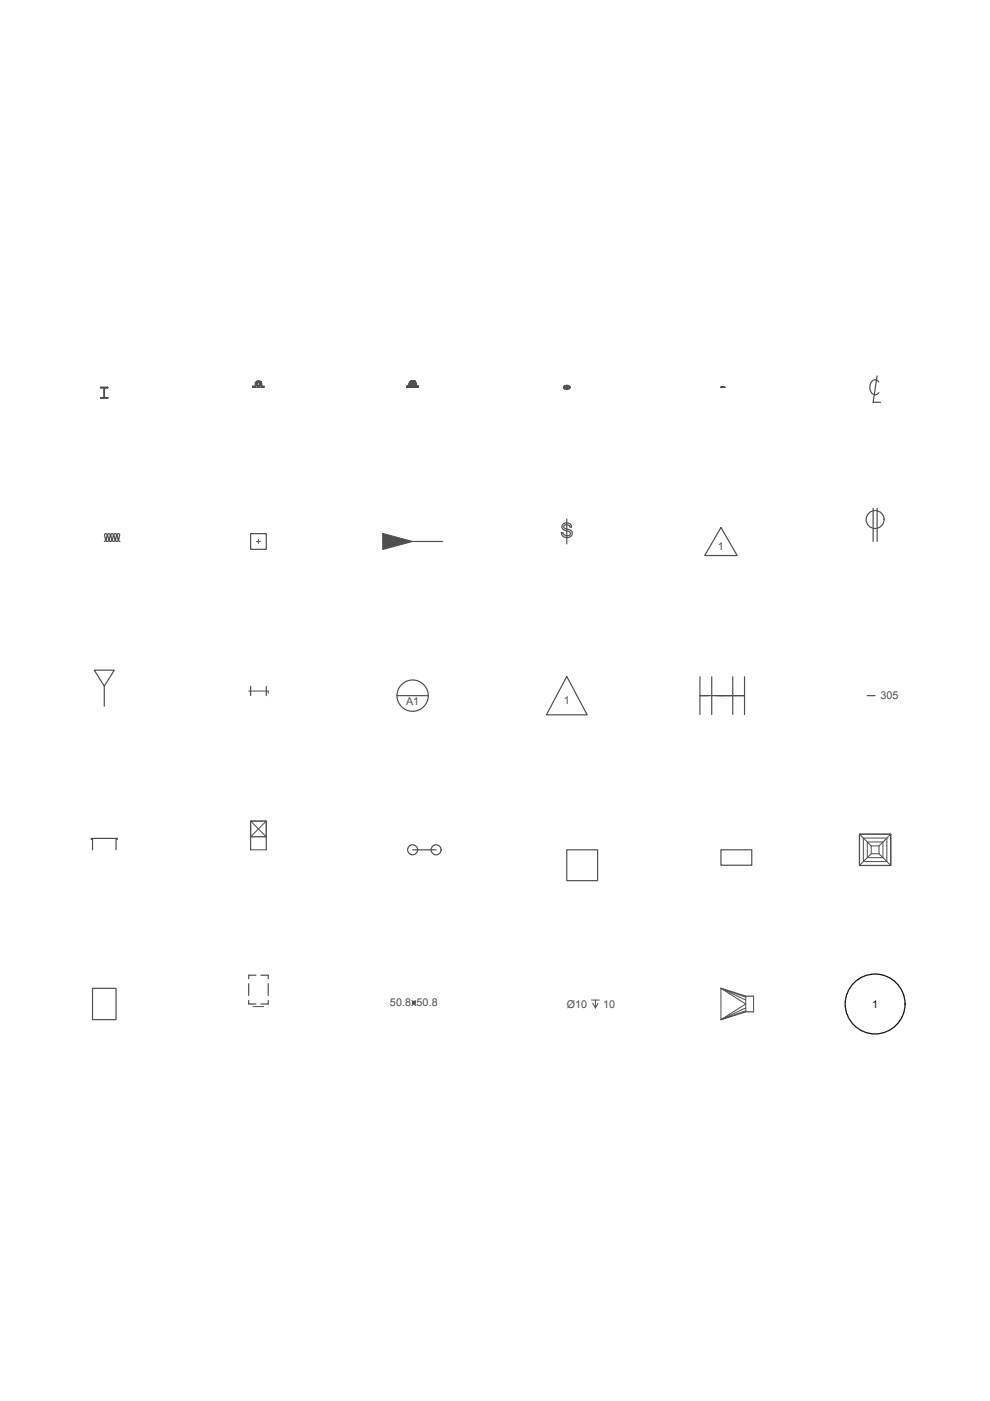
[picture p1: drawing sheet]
<svg xmlns="http://www.w3.org/2000/svg" width="210mm" height="297mm" viewBox="0 0 210 297" stroke-linecap="round" stroke-linejoin="round" font-family="sans-serif">
<defs><g id="words">
<g font-size="2.3" fill="#4f4f4f">
<text x="152.2" y="116.6">1</text>
<text x="86.1" y="149.6">A1</text>
<text x="119.5" y="149.4">1</text>
<text x="186.7" y="148.3">305</text>
<text x="82.7" y="213.3">50.8x50.8</text>
<text x="120.2" y="213.6">Ø10</text>
<text x="127.9" y="213.6">10</text>
</g>
<text font-size="2.3" x="184.9" y="213.6">1</text>
</g></defs>
<g fill="none" stroke="#4f4f4f" stroke-width=".25">
<path d="M186 79.7l-.9 5.6h1.6M22 84.3h-.6v.1h1.4v-.1h-.6M22 82.2h-.6v-.1h1.4v.1h-.6M22.1 84.3h.1M22.1 82.3h.1M22.1 84.2h.1M22.1 82.3v1.9M22.2 82.3h.1M22.2 84.3h.1M22.2 82.2h.1M54.1 81.8l-.5 .2M54.3 80.9a.71 .71 0 0 1 .8-.1 .71 .71 0 0 1 .4 .6v.6h.5v.1h-2.4v-.1h.5z"/>
<path d="M54.8 81h.1M54.8 81v.1M55.1 81.6l.1 .1M55.2 81.6l-.1 .1M55.2 81.6h-.1M55.3 80.9h.1zM55.3 80.9h.1M55.5 81.8l.5 .2M86.3 81.9v.2M86.3 81.9l.1 .2M86.3 82h.5M86.4 81.9v.2"/>
<path d="M86.5 81.9v.1M86.7 81.9v.2M86.8 81.4l-.1 .7M86.8 81.4h.1M86.8 81.3v.1M86.8 81.3h.1M86.8 81.3v.6h-.4M86.8 81.2h.1M86.9 81.1h.1M86.9 81h.1M86.9 81.3l-.1 .8M86.9 81.3v.8"/>
<path d="M86.9 81.5h.1M87 81.3l-.1 .1M87 81.6h.1M87 81.2v.1M87 81.6v.1M87 80.9h.1M87 81.2h.1M87 81.7h.1M87.1 81.8h.1M87.1 81.1h.1M87.1 80.8h.1M87.1 81.4h.1"/>
<path d="M87.1 81.5h.1M87.1 81.3h.1M87.1 81.6h.1M87.2 81.2l-.1 .1M87.2 81.9h.1M87.2 81.6h.1M87.2 81h.1M87.2 80.8h-.1M87.2 81.2h.1M87.2 80.8h.1M87.2 81.7h.1M87.2 81.4h.1"/>
<path d="M87.2 81.5h.1M87.2 81.3h.1M87.3 81.3h-.1M87.3 81.1h-.1M87.3 80.9h-.1M87.3 81.6h.1M87.3 81.9h.1M87.3 80.7l-.1 .1M87.3 80.7h.1M87.3 80.9h.1M87.3 81.8h.1M87.3 81.7h.1"/>
<path d="M87.3 81.1h.1M87.3 81.2h.1M87.4 81.7h.1M87.4 81.2h.1M87.4 82h.1M87.4 81.8h.1M87.4 80.9h.1M87.4 81.1h.1M87.4 80.7h.1M87.5 81h.1M87.5 81v.1M87.5 80.9h.1"/>
<path d="M87.5 80.7h.1M87.5 81.1h.1M87.5 81.8h.1M87.5 81.7h.1M87.5 82h.1M87.6 80.7h.1M87.6 80.9h.1M87.6 81.2h.1M87.6 81.1h.1M87.6 81.7h.1M87.6 82h.1M87.6 81.8h.1"/>
<path d="M87.7 80.9h.1M87.7 81.8h.1M87.7 81.2h.1M87.7 81.1h.1M87.7 81.6h.1M87.7 80.7h.1M87.7 81.9h.1M87.7 81.2v.1M87.7 80.8h.1M87.7 81.3h.1M87.7 81h.1M87.8 81.5h-.1"/>
<path d="M87.8 81.2h.1M87.8 81h.1M87.8 80.8h.1M87.8 81.4h.1M87.8 81.7h.1M87.8 81.5h.1M87.8 81.9h.1M87.8 81.2v.1M87.8 81.6h.1M87.8 81.8v.1M87.8 81.3h.1M87.9 80.8h.1"/>
<path d="M87.9 81.4h.1M87.9 81.1h.1M87.9 81.8h.1M87.9 80.9h.1M87.9 81.7h.1M88 80.9v.1M88 81.2h.1M88 81.7h.1M88 80.9h.1M88 81.2v.1M88 81.6h.1M88 81.3h.1"/>
<path d="M88 81.5v.1M88 81.5h.1M88 81.4h.1M88 81.3v.8M88 81.3l.1 .7M88 81h.1M88.1 81.1h.1M88.1 81.2h.1M88.1 82v.1M88.1 82h.5M88.2 81.2v.7M88.2 81.2v.1"/>
<path d="M88.2 81.3h.1M88.2 81.9h.3v.2M88.2 81.3v.1M88.2 81.4h.1M88.2 81.4v.7M88.3 81.9v.2M88.4 81.9v.1M88.6 81.9v.2h-2.3M88.7 82.1h.1M88.7 82h.1M88.7 81.9h.1M88.7 81.9v.2"/>
<path d="M119.5 82.1h.1M119.5 82.2h.1M119.5 82h.1M119.5 82.3h.1M119.6 81.9h-.1M119.6 82.1h.1M119.6 82.3v.1M119.6 81.9h.1M119.7 82.1h.1M119.7 82.4h.1M119.7 81.8h-.1M119.7 82.4l.1 .1"/>
<path d="M119.7 82.1h1M119.8 81.8h.1M119.8 82.5h.1M119.9 81.7l-.1 .1M119.9 82.5h.1M119.9 81.7h.1M120 82.5h.1M120 81.7h.1M120.1 81.7h.1M120.2 81.8h.1M120.2 81.8v.1M120.2 82v.2"/>
<path d="M120.2 82.3h.1M120.2 82.3v.1M120.2 82.4h.1M120.2 82.5h.1M120.2 81.7h.1M120.3 81.7h.1M120.3 82.5h.1M120.4 82.5h-.1M120.4 81.7h.1M120.5 82.5h-.1M120.5 81.8h.1M120.5 82.5h.1"/>
<path d="M120.6 81.8h.1M120.7 81.8h.1M120.7 82.4h-.1M120.8 82.1h.1M120.8 81.9h.1M120.8 82.3h.1M120.8 82h.1M120.9 82.2h.1M120.9 82.1h.1M120.9 82.1v.1M152.8 82.1h.1M152.9 82.1h.1"/>
<path d="M153 82.1h.1M153.1 82.1h.1M153.2 82.1h.1M153.3 82.1h.1M153.4 82.1h.1M153.5 82.1h.1M153.6 82.1h.1M186.3 81a1.03 1.03 0 0 0-1.2-.4 1.03 1.03 0 0 0-.6 1.1 1.39 1.39 0 0 0 1.3 1.9l.5-.4M22.1 114.8l.3-.2-.2-1.1a.27 .27 0 0 1 .2-.4 .27 .27 0 0 1 .3 .4l-.2 1a.27 .27 0 0 0 .3 .3 .27 .27 0 0 0 .2-.3l-.2-1a.27 .27 0 0 1 .3-.4 .27 .27 0 0 1 .3 .4l-.2 1a.27 .27 0 0 0 .2 .3 .27 .27 0 0 0 .3-.3l-.2-1a.27 .27 0 0 1 .3-.4 .27 .27 0 0 1 .2 .4l-.2 1a.27 .27 0 0 0 .3 .3 .27 .27 0 0 0 .3-.3l-.2-1a.27 .27 0 0 1 .2-.4 .27 .27 0 0 1 .3 .4l-.2 1a.27 .27 0 0 0 .3 .3 .27 .27 0 0 0 .2-.3l-.2-1a.27 .27 0 0 1 .3-.4 .27 .27 0 0 1 .3 .4l-.2 1.1 .2 .2M53.1 113.1h3.4v3.4h-3.4zM87.5 114.8h.1"/>
<circle cx="54.8" cy="81.4" r=".28"/>
<circle cx="54.8" cy="81.4" r=".38"/>
<circle cx="54.8" cy="81.4" r=".54"/>
<circle cx="152.9" cy="82.1" r=".01"/>
<circle cx="153" cy="82.1" r=".01"/>
<circle cx="153.1" cy="82.1" r=".01"/>
<circle cx="153.2" cy="82.1" r=".01"/>
<circle cx="153.3" cy="82.1" r=".01"/>
<circle cx="153.4" cy="82.1" r=".01"/>
<circle cx="153.5" cy="82.1" r=".01"/>
<circle cx="153.6" cy="82.1" r=".01"/>
<circle cx="153.7" cy="82.1" r=".01"/>
</g>
<path d="M54.4 114.8h.8M54.8 114.4v.8M81.1 113.1l6.4 1.7-6.4 1.7z" fill="none" stroke="#4f4f4f" stroke-width=".21"/>
<path d="M81.1 113.1l6.4 1.7-6.4 1.7z" fill="#4f4f4f"/>
<g fill="none" stroke="#4f4f4f" stroke-width=".25">
<path d="M87.5 114.8h6.3M119.4 111.2a1.09 1.09 0 0 1 1.1-.3 1.09 1.09 0 0 1 .7 .9h-.4a.63 .63 0 0 0-.6-.5 .63 .63 0 0 0-.6 .5l.3 .3a1.21 1.21 0 0 1 1.4 1.1 1.2 1.2 0 0 1-1.2 .8 1.2 1.2 0 0 1-1.1-1.1h.4a.81 .81 0 0 0 .7 .7 .81 .81 0 0 0 .8-.5 1.76 1.76 0 0 0-1.3-.7 .75 .75 0 0 1-.2-1.2zM120.2 110v5.3M152.9 111.8l3.4 6h-6.9zM185.1 107.8v7M186 107.8v7M20 142.1h4.2l-2.1 3.4zM22.1 145.5v4.2M53.1 145.6v1.9M56.5 145.6v1.9M84.2 147.5h6.6M120.2 143.4l4.3 8.2h-8.6z"/>
<path d="M148.4 147.5h9.5M148.4 143.5v8M150.9 143.5v8M155.4 143.5v8M157.9 143.5v8M183.9 147.5h1.6M182.2 176.9h6.7v6.6h-6.7zM19.6 180.2v-2.2h-.3v-.2h5.6v.2h-.3v2.2M53.1 180.2v-6.1h3.4v6.1M87.5 180.2h5M120.2 180.2h6.5v6.5h-6.5zM152.9 180.2h6.5v3.2h-6.5z"/>
<path d="M19.6 209.5h5v6.7h-5zM87.5 212.3h.5v.6h-.5zM152.9 209.5l5.2 1.7h1.7M159.8 214.5h-1.7l-5.2 1.7"/>
<circle cx="185.5" cy="110.1" r="1.9"/>
<circle cx="87.5" cy="147.5" r="3.3"/>
<circle cx="87.5" cy="180.2" r="1.06"/>
<circle cx="92.5" cy="180.2" r="1.06"/>
</g>
<g fill="none" stroke="#4f4f4f" stroke-width=".21">
<path d="M52.7 146.5h4.2v.5M53.1 174.1h3.4v3.3h-3.4zM53.1 174.1l3.4 3.3h-3.4l3.4-3.3M182.2 176.9h6.7v6.6h-6.7zM182.2 176.9l2.5 2.4M183.1 177.7h4.9v5h-4.9zM183.9 178.5h3.3v3.3h-3.3zM184.7 179.3h1.7v1.7h-1.7zM188.9 176.9l-2.5 2.4M53.1 180.2h3.4M184.7 181l-2.5 2.5M186.4 181l2.5 2.5"/>
<path d="M53.7 213.4h2.2M87.5 212.3l.5 .6M88 212.3l-.5 .6M125.4 212h1.7M125.7 212.7l.5 1M126.2 212v1.7M126.8 212.7l-.6 1M152.9 209.5v6.7M152.9 209.5l5.2 3.4-5.2 3.3M152.9 209.5l5.2 2.5M152.9 209.5l5.2 1.9M158.1 211.2v3.3"/>
<path d="M158.1 213.7l-5.2 2.5M158.1 214.3l-5.2 1.9M159.8 211.2v3.3"/>
</g>
<path d="M157.9 147.5h-9.5" fill="none" stroke="#4f4f4f" stroke-width=".25" stroke-dasharray="6.1 .8 .1 .8"/>
<path d="M52.7 206.8h4.2M56.9 212.9h-4.2" fill="none" stroke="#4f4f4f" stroke-width=".25" stroke-dasharray="2.5 1.1" stroke-dashoffset=".9"/>
<path d="M52.7 212.9v-6.1M56.9 206.8v6.1" fill="none" stroke="#4f4f4f" stroke-width=".25" stroke-dasharray="2.5 1.1" stroke-dashoffset="1.7"/>
<circle cx="185.6" cy="212.9" r="6.3" fill="#fff"/>
<circle cx="185.6" cy="212.9" r="6.3" fill="none" stroke="#000" stroke-width=".25"/>
<use href="#words"/>
</svg>
